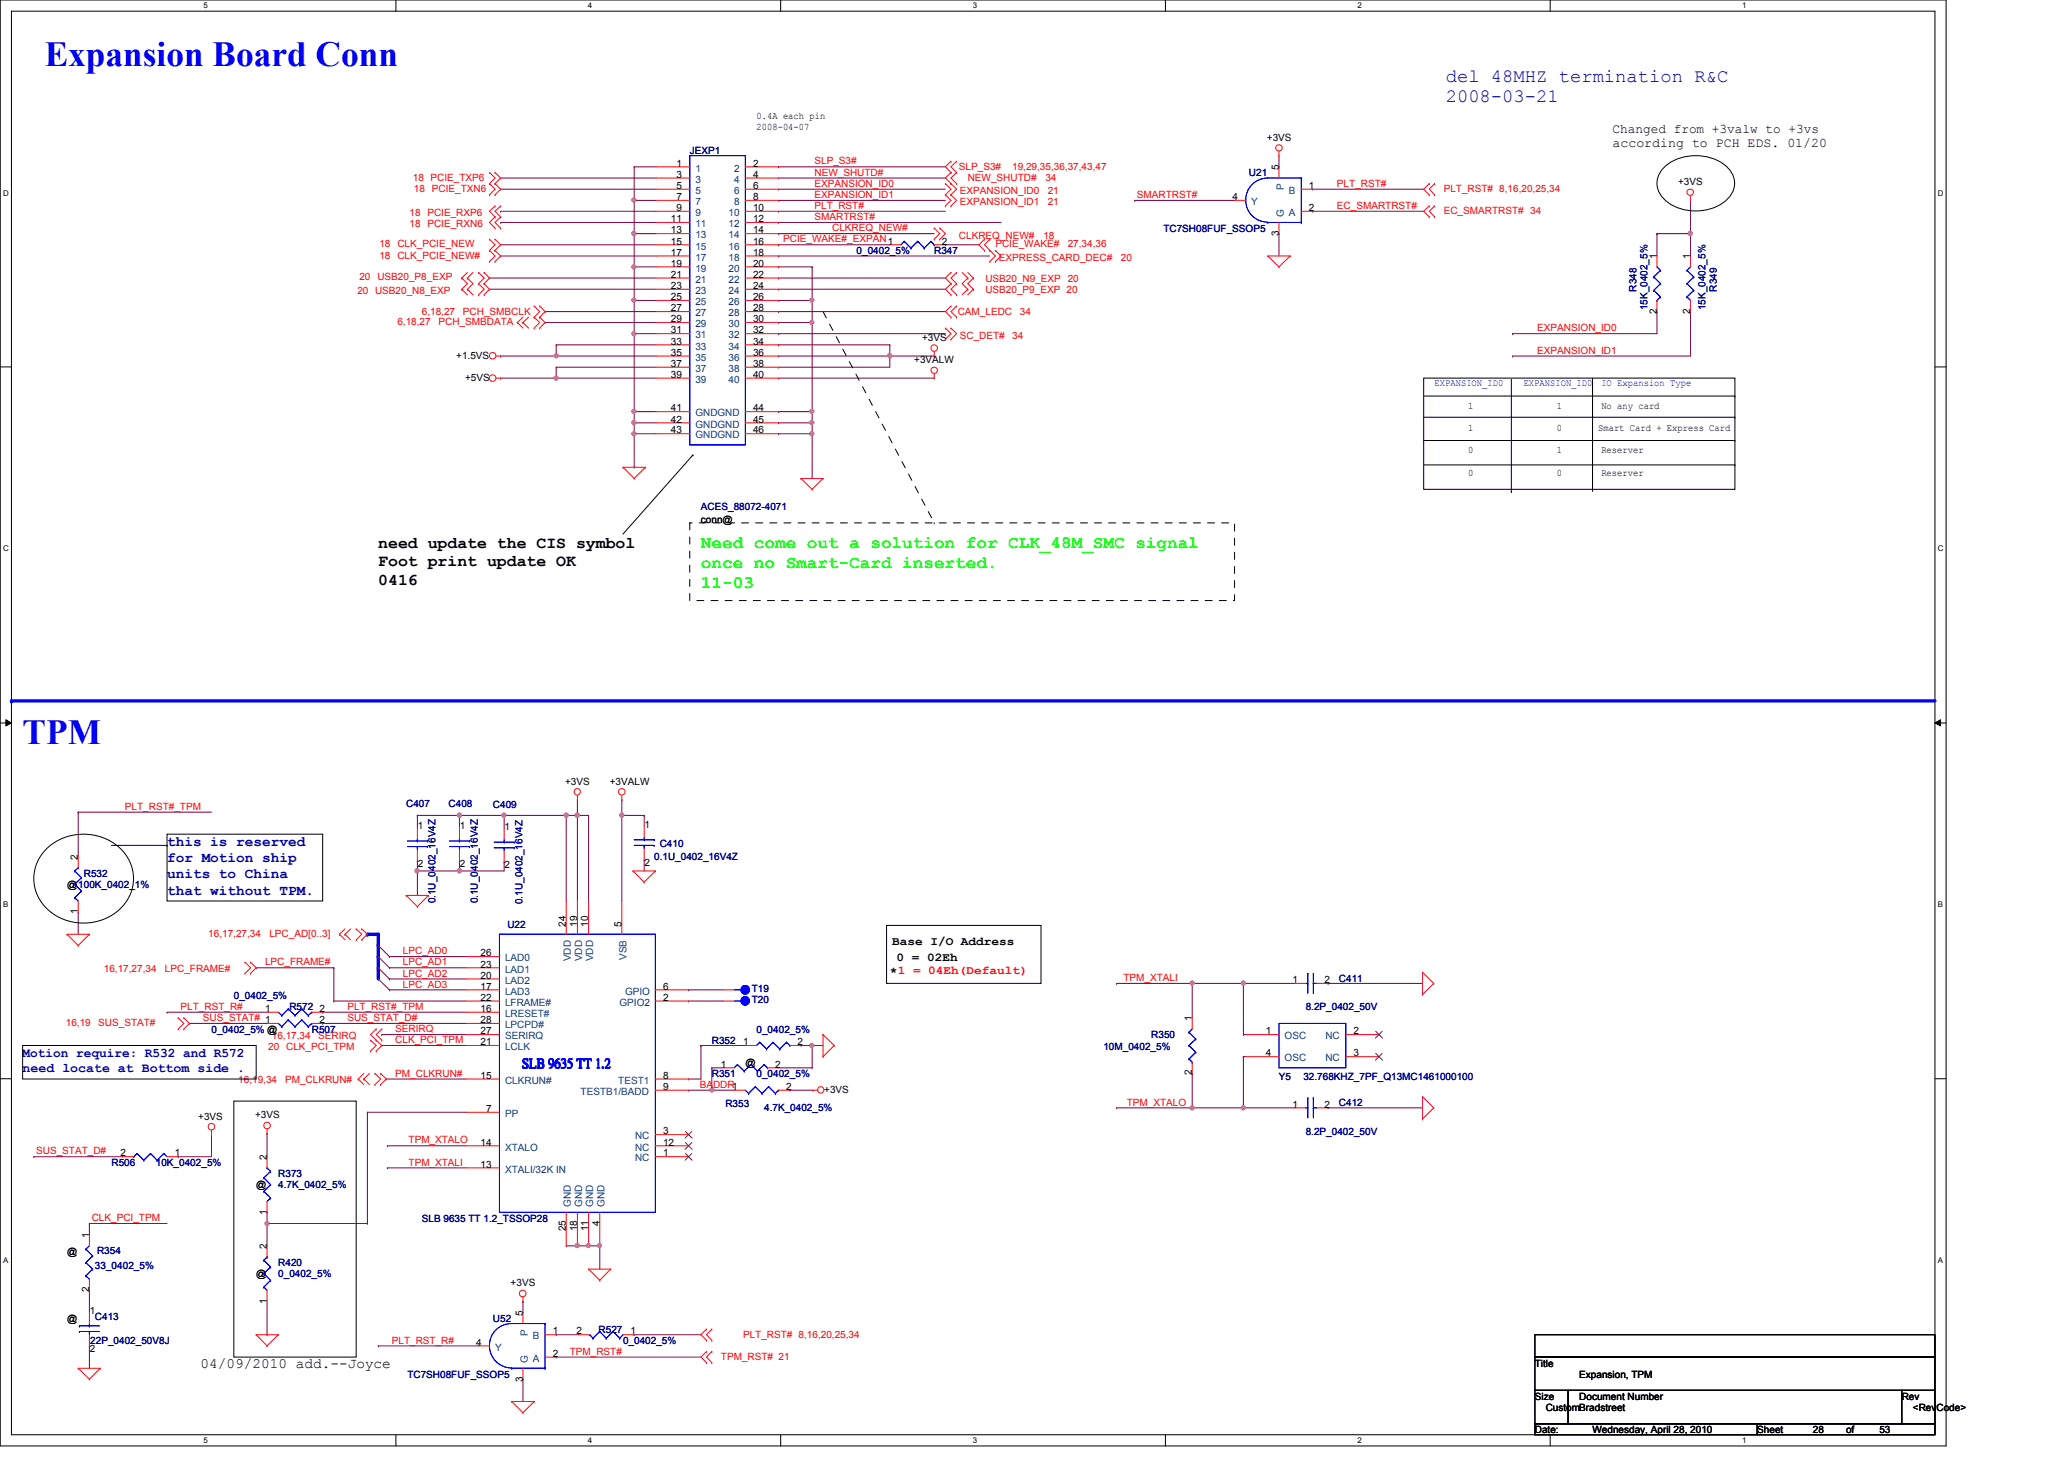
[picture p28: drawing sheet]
<svg xmlns="http://www.w3.org/2000/svg" width="297mm" height="210mm" viewBox="0 0 297 210" stroke-linecap="round" stroke-linejoin="round" font-family="sans-serif">
<defs><g id="words">
<g font-size="5.1" fill="#00f">
<text x="6.4" y="9.4">Expansion Board Conn</text>
<text x="3.3" y="107">TPM</text>
</g>
<g font-size="2.7" fill="#0000a0">
<text x="208.1" y="11.8">del 48MHZ termination R&amp;C</text>
<text x="208.1" y="14.7">2008-03-21</text>
</g>
<g font-size="2.5" fill="#0f0">
<text x="100.9" y="78.9">Need come out a solution for CLK_48M_SMC signal</text>
<text x="100.9" y="81.7">once no Smart-Card inserted.</text>
<text x="100.9" y="84.6">11-03</text>
</g>
<g font-size="2.4">
<text x="54.4" y="78.8">need update the CIS symbol</text>
<text x="54.4" y="81.4">Foot print update OK</text>
<text x="54.4" y="84.1">0416</text>
</g>
<g font-size="2.1" fill="#0000a0">
<text x="24" y="121.7">this is reserved</text>
<text x="24" y="124">for Motion ship</text>
<text x="24" y="126.4">units to China</text>
<text x="24" y="128.7">that without TPM.</text>
</g>
<text font-size="2.1" x="28.9" y="196.8">04/09/2010 add.--Joyce</text>
<g font-size="1.9">
<text x="232.1" y="19.1">Changed from +3valw to +3vs</text>
<text x="232.1" y="21.1">according to PCH EDS. 01/20</text>
</g>
<g font-size="1.9" fill="#0000a0">
<text x="3.3" y="152">Motion require: R532 and R572</text>
<text x="3.3" y="154.2">need locate at Bottom side .</text>
</g>
<text font-size="1.9" fill="#00f" x="75.2" y="153.5">SLB 9635 TT 1.2</text>
<g font-size="1.7">
<text x="128.4" y="135.9">Base I/O Address</text>
<text x="128.1" y="140.2">*1 = 04Eh(Default)</text>
<text x="129" y="138.3">0 = 02Eh</text>
</g>
<g font-size="1.4">
<text x="108.9" y="17.2">0.4A each pin</text>
<text x="97.4" y="24">1</text>
<text x="108.4" y="24">2</text>
<text x="108.9" y="18.8">2008-04-07</text>
<text x="182.3" y="20.2">+3VS</text>
<text x="97.4" y="25.6">3</text>
<text x="97.4" y="27.2">5</text>
<text x="97.4" y="28.8">7</text>
<text x="108.4" y="25.6">4</text>
<text x="108.4" y="27.2">6</text>
<text x="108.4" y="28.8">8</text>
<text x="177.4" y="28.8">4</text>
<text x="184" y="24.5" transform="rotate(-90 184 24.5)">5</text>
<text x="188.4" y="27.2">1</text>
<text x="241.5" y="26.6">+3VS</text>
<text x="96.6" y="32">11</text>
<text x="96.6" y="33.6">13</text>
<text x="96.6" y="35.2">15</text>
<text x="97.4" y="30.4">9</text>
<text x="108.4" y="30.4">10</text>
<text x="108.4" y="32">12</text>
<text x="108.4" y="33.6">14</text>
<text x="108.4" y="35.2">16</text>
<text x="135.5" y="35.2">2</text>
<text x="184" y="33.9" transform="rotate(-90 184 33.9)">3</text>
<text x="188.4" y="30.4">2</text>
<text x="96.6" y="36.8">17</text>
<text x="96.6" y="38.4">19</text>
<text x="96.6" y="40">21</text>
<text x="96.6" y="41.6">23</text>
<text x="108.4" y="36.8">18</text>
<text x="108.4" y="38.4">20</text>
<text x="108.4" y="40">22</text>
<text x="108.4" y="41.6">24</text>
<text x="238.4" y="37.3" transform="rotate(-90 238.4 37.3)">1</text>
<text x="243.2" y="37.3" transform="rotate(-90 243.2 37.3)">1</text>
<text x="96.6" y="43.2">25</text>
<text x="96.6" y="44.8">27</text>
<text x="96.6" y="46.4">29</text>
<text x="96.6" y="48">31</text>
<text x="108.4" y="43.2">26</text>
<text x="108.4" y="44.8">28</text>
<text x="108.4" y="46.4">30</text>
<text x="108.4" y="48">32</text>
<text x="238.4" y="45.1" transform="rotate(-90 238.4 45.1)">2</text>
<text x="243.2" y="45.1" transform="rotate(-90 243.2 45.1)">2</text>
<text x="65.7" y="51.6">+1.5VS</text>
<text x="96.6" y="49.6">33</text>
<text x="96.6" y="51.2">35</text>
<text x="96.6" y="52.8">37</text>
<text x="108.4" y="49.6">34</text>
<text x="108.4" y="51.2">36</text>
<text x="108.4" y="52.8">38</text>
<text x="131.6" y="52.2">+3VALW</text>
<text x="132.7" y="49.1">+3VS</text>
<text x="66.9" y="54.8">+5VS</text>
<text x="96.6" y="54.4">39</text>
<text x="96.6" y="59.2">41</text>
<text x="108.4" y="54.4">40</text>
<text x="108.4" y="59.2">44</text>
<text x="211.3" y="58.8">1</text>
<text x="224.1" y="58.8">1</text>
<text x="230.5" y="58.8">No any card</text>
<text x="96.6" y="60.8">42</text>
<text x="96.6" y="62.4">43</text>
<text x="108.4" y="60.8">45</text>
<text x="108.4" y="62.4">46</text>
<text x="211.3" y="65.2">0</text>
<text x="211.3" y="62">1</text>
<text x="224.1" y="62">0</text>
<text x="224.1" y="65.2">1</text>
<text x="230" y="62">Smart Card + Express Card</text>
<text x="230.5" y="65.2">Reserver</text>
<text x="211.3" y="68.4">0</text>
<text x="224.1" y="68.4">0</text>
<text x="230.5" y="68.4">Reserver</text>
<text x="100.9" y="75.3">conn@</text>
<text x="81.3" y="112.9">+3VS</text>
<text x="87.8" y="112.9">+3VALW</text>
<text x="60.1" y="119.3">1</text>
<text x="66.2" y="119.3">1</text>
<text x="72.6" y="119.4">1</text>
<text x="92.7" y="119.1">1</text>
<text x="11.2" y="123.7" transform="rotate(-90 11.2 123.7)">2</text>
<text x="60.1" y="124.7">2</text>
<text x="66.2" y="124.7">2</text>
<text x="72.6" y="124.9">2</text>
<text x="92.7" y="124.5">2</text>
<text x="9.6" y="127.8">@100K_0402_1%</text>
<text x="11.2" y="131.5" transform="rotate(-90 11.2 131.5)">1</text>
<text x="69.2" y="137.6">26</text>
<text x="81.4" y="133.3" transform="rotate(-90 81.4 133.3)">24</text>
<text x="83.1" y="133.3" transform="rotate(-90 83.1 133.3)">19</text>
<text x="84.7" y="133.3" transform="rotate(-90 84.7 133.3)">10</text>
<text x="89.4" y="133.3" transform="rotate(-90 89.4 133.3)">5</text>
<text x="69.2" y="142.4">17</text>
<text x="69.2" y="140.8">20</text>
<text x="69.2" y="144">22</text>
<text x="69.2" y="139.2">23</text>
<text x="95.4" y="144">2</text>
<text x="95.4" y="142.4">6</text>
<text x="186" y="141.4">1</text>
<text x="190.6" y="141.4">2</text>
<text x="38.1" y="145.6">1</text>
<text x="46" y="147.2">2</text>
<text x="46" y="145.6">2</text>
<text x="69.2" y="145.6">16</text>
<text x="69.2" y="148.8">27</text>
<text x="69.2" y="147.2">28</text>
<text x="171.5" y="146.9" transform="rotate(-90 171.5 146.9)">1</text>
<text x="182.2" y="148.8">1</text>
<text x="194.8" y="148.8">2</text>
<text x="69.2" y="155.2">15</text>
<text x="69.2" y="150.4">21</text>
<text x="95.4" y="155.2">8</text>
<text x="103.8" y="153.6">1</text>
<text x="107" y="150.4">1</text>
<text x="107.3" y="153.4">@</text>
<text x="111.5" y="153.6">2</text>
<text x="114.8" y="150.4">2</text>
<text x="171.5" y="154.7" transform="rotate(-90 171.5 154.7)">2</text>
<text x="182.2" y="152">4</text>
<text x="194.8" y="152">3</text>
<text x="28.5" y="161.1">+3VS</text>
<text x="36.7" y="160.9">+3VS</text>
<text x="70" y="160">7</text>
<text x="95.4" y="156.8">9</text>
<text x="113.2" y="156.8">2</text>
<text x="118.6" y="157.2">+3VS</text>
<text x="186" y="159.3">1</text>
<text x="190.6" y="159.3">2</text>
<text x="17.4" y="166.4">2</text>
<text x="25.1" y="166.4">1</text>
<text x="38.4" y="166.9" transform="rotate(-90 38.4 166.9)">2</text>
<text x="69.2" y="168">13</text>
<text x="69.2" y="164.8">14</text>
<text x="95.4" y="166.4">1</text>
<text x="95.4" y="163.2">3</text>
<text x="95.4" y="164.8">12</text>
<text x="36.9" y="171">@</text>
<text x="12.8" y="178.1" transform="rotate(-90 12.8 178.1)">1</text>
<text x="38.4" y="179.7" transform="rotate(-90 38.4 179.7)">2</text>
<text x="38.4" y="174.8" transform="rotate(-90 38.4 174.8)">1</text>
<text x="81.4" y="177.1" transform="rotate(-90 81.4 177.1)">25</text>
<text x="83.1" y="177.1" transform="rotate(-90 83.1 177.1)">18</text>
<text x="84.7" y="177.1" transform="rotate(-90 84.7 177.1)">11</text>
<text x="86.3" y="176.3" transform="rotate(-90 86.3 176.3)">4</text>
<text x="9.6" y="180.6">@</text>
<text x="12.8" y="185.9" transform="rotate(-90 12.8 185.9)">2</text>
<text x="36.9" y="183.8">@</text>
<text x="73.5" y="185.1">+3VS</text>
<text x="9.6" y="190.2">@</text>
<text x="12.9" y="189">1</text>
<text x="38.4" y="187.5" transform="rotate(-90 38.4 187.5)">1</text>
<text x="75.2" y="189.3" transform="rotate(-90 75.2 189.3)">5</text>
<text x="79.5" y="192">1</text>
<text x="83" y="192">2</text>
<text x="90.8" y="192">1</text>
<text x="12.9" y="194.5">2</text>
<text x="68.5" y="193.6">4</text>
<text x="79.5" y="195.2">2</text>
<text x="220.9" y="196.6">Title</text>
<text x="75.2" y="198.8" transform="rotate(-90 75.2 198.8)">3</text>
<text x="220.9" y="201.4">Size</text>
<text x="222.5" y="203">CustomBradstreet</text>
<text x="227.3" y="201.4">Document Number</text>
<text x="227.3" y="198.2">Expansion, TPM</text>
<text x="273.7" y="201.4">Rev</text>
<text x="275.3" y="203">&lt;RevCode&gt;</text>
<text x="220.9" y="206.2">Date:</text>
<text x="229.2" y="206.2">Wednesday, April 28, 2010</text>
<text x="252.9" y="206.2">Sheet</text>
<text x="260.9" y="206.2">28</text>
<text x="265.7" y="206.2">of</text>
<text x="270.5" y="206.2">53</text>
</g>
<g font-size="1.4" fill="#000080">
<text x="99.3" y="22.2">JEXP1</text>
<text x="179.7" y="25.4">U21</text>
<text x="167.4" y="33.4">TC7SH08FUF_SSOP5</text>
<text x="123.3" y="36.6">0_0402_5%</text>
<text x="134.4" y="36.6">R347</text>
<text x="235.5" y="42" transform="rotate(-90 235.5 42)">R348</text>
<text x="247.1" y="42" transform="rotate(-90 247.1 42)">R349</text>
<text x="237.1" y="44.7" transform="rotate(-90 237.1 44.7)">15K_0402_5%</text>
<text x="245.4" y="44.7" transform="rotate(-90 245.4 44.7)">15K_0402_5%</text>
<text x="100.9" y="73.4">ACES_88072-4071</text>
<text x="58.5" y="116.1">C407</text>
<text x="64.6" y="116.1">C408</text>
<text x="70.9" y="116.2">C409</text>
<text x="94.1" y="123.8">0.1U_0402_16V4Z</text>
<text x="95" y="121.9">C410</text>
<text x="12.1" y="126.2">R532</text>
<text x="62.7" y="130" transform="rotate(-90 62.7 130)">0.1U_0402_16V4Z</text>
<text x="68.8" y="130" transform="rotate(-90 68.8 130)">0.1U_0402_16V4Z</text>
<text x="75.2" y="130.1" transform="rotate(-90 75.2 130.1)">0.1U_0402_16V4Z</text>
<text x="73" y="133.5">U22</text>
<text x="33.7" y="143.8">0_0402_5%</text>
<text x="108.2" y="142.7">T19</text>
<text x="192.7" y="141.2">C411</text>
<text x="30.4" y="148.6">0_0402_5% @</text>
<text x="41.7" y="145.4">R572</text>
<text x="44.9" y="148.6">R507</text>
<text x="108.2" y="144.3">T20</text>
<text x="108.9" y="148.6">0_0402_5%</text>
<text x="165.7" y="149.4">R350</text>
<text x="187.9" y="145.4">8.2P_0402_50V</text>
<text x="102.4" y="150.2">R352</text>
<text x="102.4" y="155">R351</text>
<text x="108.9" y="155">0_0402_5%</text>
<text x="158.8" y="151">10M_0402_5%</text>
<text x="184.1" y="155.4">Y5</text>
<text x="187.6" y="155.4">32.768KHZ_7PF_Q13MC1461000100</text>
<text x="104.4" y="159.3">R353</text>
<text x="110" y="159.8">4.7K_0402_5%</text>
<text x="192.7" y="159.1">C412</text>
<text x="16" y="167.8">R506</text>
<text x="22.4" y="167.8">10K_0402_5%</text>
<text x="187.9" y="163.3">8.2P_0402_50V</text>
<text x="40" y="169.4">R373</text>
<text x="40" y="171">4.7K_0402_5%</text>
<text x="60.7" y="175.8">SLB 9635 TT 1.2_TSSOP28</text>
<text x="13.7" y="182.5">33_0402_5%</text>
<text x="14" y="180.4">R354</text>
<text x="40" y="182.2">R420</text>
<text x="40" y="183.8">0_0402_5%</text>
<text x="13.7" y="189.9">C413</text>
<text x="70.9" y="190.2">U52</text>
<text x="86.1" y="191.8">R527</text>
<text x="13" y="193.4">22P_0402_50V8J</text>
<text x="89.7" y="193.4">0_0402_5%</text>
<text x="58.6" y="198.2">TC7SH08FUF_SSOP5</text>
</g>
<g font-size="1.4" fill="#f00">
<text x="117.2" y="23.7">SLP_S3#</text>
<text x="59.4" y="26">18 PCIE_TXP6</text>
<text x="59.6" y="27.6">18 PCIE_TXN6</text>
<text x="117.2" y="25.3">NEW_SHUTD#</text>
<text x="117.2" y="28.5">EXPANSION_ID1</text>
<text x="117.2" y="26.9">EXPANSION_ID0</text>
<text x="138" y="24.4">SLP_S3#</text>
<text x="138.1" y="29.5">EXPANSION_ID1</text>
<text x="138.1" y="27.9">EXPANSION_ID0</text>
<text x="139.3" y="26">NEW_SHUTD#</text>
<text x="145.7" y="24.4">19,29,35,36,37,43,47</text>
<text x="150.4" y="26">34</text>
<text x="150.8" y="29.5">21</text>
<text x="150.8" y="27.9">21</text>
<text x="163.6" y="28.5">SMARTRST#</text>
<text x="192.4" y="26.9">PLT_RST#</text>
<text x="207.8" y="27.6">PLT_RST# 8,16,20,25,34</text>
<text x="54.6" y="35.6">18 CLK_PCIE_NEW</text>
<text x="58.9" y="31.1">18 PCIE_RXP6</text>
<text x="58.9" y="32.7">18 PCIE_RXN6</text>
<text x="112.7" y="34.9">PCIE_WAKE#_EXPAN1</text>
<text x="117.2" y="30.1">PLT_RST#</text>
<text x="117.2" y="31.7">SMARTRST#</text>
<text x="119.8" y="33.3">CLKREQ_NEW#</text>
<text x="138" y="34.3">CLKREQ_NEW#</text>
<text x="143.3" y="35.6">PCIE_WAKE#</text>
<text x="150.2" y="34.3">18</text>
<text x="153.7" y="35.6">27,34,36</text>
<text x="192.4" y="30.1">EC_SMARTRST#</text>
<text x="207.8" y="30.8">EC_SMARTRST# 34</text>
<text x="51.7" y="40.3">20 USB20_P8_EXP</text>
<text x="54.6" y="37.2">18 CLK_PCIE_NEW#</text>
<text x="141.8" y="40.6">USB20_N9_EXP 20</text>
<text x="143.8" y="37.5">EXPRESS_CARD_DEC#</text>
<text x="161.3" y="37.5">20</text>
<text x="51.4" y="42.3">20 USB20_N8_EXP</text>
<text x="57.2" y="46.8">6,18,27</text>
<text x="60.7" y="45.4">6,18,27</text>
<text x="63.1" y="46.8">PCH_SMBDATA</text>
<text x="66.6" y="45.4">PCH_SMBCLK</text>
<text x="137.8" y="45.4">CAM_LEDC</text>
<text x="141.8" y="42.2">USB20_P9_EXP 20</text>
<text x="146.8" y="45.4">34</text>
<text x="221.2" y="47.7">EXPANSION_ID0</text>
<text x="138.1" y="48.7">SC_DET#</text>
<text x="145.7" y="48.7">34</text>
<text x="221.2" y="50.9">EXPANSION_ID1</text>
<text x="18" y="116.5">PLT_RST#_TPM</text>
<text x="30" y="134.8">16,17,27,34</text>
<text x="38.8" y="134.8">LPC_AD[0..3]</text>
<text x="58" y="137.3">LPC_AD0</text>
<text x="14.9" y="139.8">16,17,27,34</text>
<text x="23.7" y="139.8">LPC_FRAME#</text>
<text x="38.1" y="138.9">LPC_FRAME#</text>
<text x="58" y="138.9">LPC_AD1</text>
<text x="58" y="142.1">LPC_AD3</text>
<text x="58" y="140.5">LPC_AD2</text>
<text x="161.7" y="141.1">TPM_XTALI</text>
<text x="9.5" y="147.6">16,19</text>
<text x="14.1" y="147.6">SUS_STAT#</text>
<text x="26" y="145.3">PLT_RST_R#</text>
<text x="29.2" y="146.9">SUS_STAT# 1</text>
<text x="39.1" y="149.5">16,17,34</text>
<text x="45.8" y="149.5">SERIRQ</text>
<text x="50" y="146.9">SUS_STAT_D#</text>
<text x="50" y="145.3">PLT_RST#_TPM</text>
<text x="56.9" y="148.5">SERIRQ</text>
<text x="34.3" y="155.8">16,19,34</text>
<text x="38.6" y="151">20 CLK_PCI_TPM</text>
<text x="41" y="155.8">PM_CLKRUN#</text>
<text x="56.9" y="150.1">CLK_PCI_TPM</text>
<text x="56.9" y="154.9">PM_CLKRUN#</text>
<text x="100.7" y="156.5">BADDR1</text>
<text x="162.2" y="159">TPM_XTALO</text>
<text x="5.2" y="166.1">SUS_STAT_D#</text>
<text x="58.8" y="164.5">TPM_XTALO</text>
<text x="58.8" y="167.7">TPM_XTALI</text>
<text x="13.2" y="175.7">CLK_PCI_TPM</text>
<text x="56.4" y="193.3">PLT_RST_R#</text>
<text x="82" y="194.9">TPM_RST#</text>
<text x="103.8" y="195.6">TPM_RST# 21</text>
<text x="106.9" y="192.4">PLT_RST# 8,16,20,25,34</text>
</g>
<g font-size="1.4" fill="#004080">
<text x="100.1" y="24.7">1</text>
<text x="100.1" y="26.3">3</text>
<text x="100.1" y="27.9">5</text>
<text x="100.1" y="29.5">7</text>
<text x="105.7" y="24.7">2</text>
<text x="105.7" y="26.3">4</text>
<text x="105.7" y="27.9">6</text>
<text x="105.7" y="29.5">8</text>
<text x="180.1" y="29.5">Y</text>
<text x="184.7" y="27.4" transform="rotate(-90 184.7 27.4)">P</text>
<text x="185.5" y="27.9">B</text>
<text x="100.1" y="31.1">9</text>
<text x="100.1" y="32.7">11</text>
<text x="100.1" y="34.3">13</text>
<text x="100.1" y="35.9">15</text>
<text x="104.9" y="31.1">10</text>
<text x="104.9" y="32.7">12</text>
<text x="104.9" y="34.3">14</text>
<text x="104.9" y="35.9">16</text>
<text x="184.7" y="31.2" transform="rotate(-90 184.7 31.2)">G</text>
<text x="185.5" y="31.1">A</text>
<text x="100.1" y="37.5">17</text>
<text x="100.1" y="39.1">19</text>
<text x="100.1" y="40.7">21</text>
<text x="104.9" y="37.5">18</text>
<text x="104.9" y="39.1">20</text>
<text x="104.9" y="40.7">22</text>
<text x="100.1" y="42.3">23</text>
<text x="100.1" y="43.9">25</text>
<text x="100.1" y="45.5">27</text>
<text x="100.1" y="47.1">29</text>
<text x="104.9" y="42.3">24</text>
<text x="104.9" y="43.9">26</text>
<text x="104.9" y="45.5">28</text>
<text x="104.9" y="47.1">30</text>
<text x="100.1" y="48.7">31</text>
<text x="100.1" y="50.3">33</text>
<text x="100.1" y="51.9">35</text>
<text x="100.1" y="53.5">37</text>
<text x="104.9" y="48.7">32</text>
<text x="104.9" y="50.3">34</text>
<text x="104.9" y="51.9">36</text>
<text x="104.9" y="53.5">38</text>
<text x="100.1" y="55.1">39</text>
<text x="100.1" y="59.9">GNDGND</text>
<text x="104.9" y="55.1">40</text>
<text x="100.1" y="61.5">GNDGND</text>
<text x="100.1" y="63.1">GNDGND</text>
<text x="72.7" y="143.1">LAD3</text>
<text x="72.7" y="141.5">LAD2</text>
<text x="72.7" y="139.9">LAD1</text>
<text x="72.7" y="138.3">LAD0</text>
<text x="82.2" y="138.3" transform="rotate(-90 82.2 138.3)">VDD</text>
<text x="83.8" y="138.3" transform="rotate(-90 83.8 138.3)">VDD</text>
<text x="85.4" y="138.3" transform="rotate(-90 85.4 138.3)">VDD</text>
<text x="90" y="143.1">GPIO</text>
<text x="90.2" y="138.1" transform="rotate(-90 90.2 138.1)">VSB</text>
<text x="72.7" y="146.3">LRESET#</text>
<text x="72.7" y="144.7">LFRAME#</text>
<text x="72.7" y="149.5">SERIRQ</text>
<text x="72.7" y="147.9">LPCPD#</text>
<text x="89.2" y="144.7">GPIO2</text>
<text x="184.9" y="149.5">OSC</text>
<text x="190.8" y="149.5">NC</text>
<text x="72.7" y="155.9">CLKRUN#</text>
<text x="72.7" y="151.1">LCLK</text>
<text x="89" y="155.9">TEST1</text>
<text x="184.9" y="152.7">OSC</text>
<text x="190.8" y="152.7">NC</text>
<text x="72.7" y="160.7">PP</text>
<text x="83.6" y="157.5">TESTB1/BADD</text>
<text x="72.7" y="165.5">XTALO</text>
<text x="91.4" y="167.1">NC</text>
<text x="91.4" y="163.9">NC</text>
<text x="91.4" y="165.5">NC</text>
<text x="72.7" y="168.7">XTALI/32K IN</text>
<text x="82.2" y="173.6" transform="rotate(-90 82.2 173.6)">GND</text>
<text x="83.8" y="173.6" transform="rotate(-90 83.8 173.6)">GND</text>
<text x="85.4" y="173.6" transform="rotate(-90 85.4 173.6)">GND</text>
<text x="87" y="173.6" transform="rotate(-90 87 173.6)">GND</text>
<text x="71.2" y="194.3">Y</text>
<text x="75.9" y="196" transform="rotate(-90 75.9 196)">G</text>
<text x="75.9" y="192.2" transform="rotate(-90 75.9 192.2)">P</text>
<text x="76.7" y="192.7">B</text>
<text x="76.7" y="195.9">A</text>
</g>
<g font-size="1.4" fill="#00f">
<text x="206.5" y="55.6">EXPANSION_ID0</text>
<text x="219.3" y="55.6">EXPANSION_ID0</text>
<text x="230.5" y="55.6">IO Expansion Type</text>
</g>
<g font-size="1.1">
<text x="29.3" y="1.1">5</text>
<text x="84.6" y="1.1">4</text>
<text x="140" y="1.1">3</text>
<text x="195.4" y="1.1">2</text>
<text x="250.7" y="1.1">1</text>
<text x=".5" y="28.2">D</text>
<text x="278.9" y="28.2">D</text>
<text x=".5" y="79.3">C</text>
<text x="278.9" y="79.3">C</text>
<text x=".5" y="130.6">B</text>
<text x="278.9" y="130.6">B</text>
<text x=".5" y="181.7">A</text>
<text x="278.9" y="181.7">A</text>
<text x="29.3" y="207.6">5</text>
<text x="84.6" y="207.6">4</text>
<text x="140" y="207.6">3</text>
<text x="195.4" y="207.6">2</text>
<text x="250.7" y="207.6">1</text>
</g>
</g></defs>
<path d="M0 0h280.1v208h-280.1zM1.6 1.6h276.9v204.8h-276.9z" fill="none" stroke="#000" stroke-width=".14"/>
<g fill="#fff">
<path d="M29.3 .2h.6v1.2h-.6z"/>
<path d="M29.3 206.6h.6v1.2h-.6z"/>
</g>
<path d="M57 0v1.6M57 206.4v1.6" fill="none" stroke="#000" stroke-width=".14"/>
<g fill="#fff">
<path d="M84.6 .2h.6v1.2h-.6z"/>
<path d="M84.6 206.6h.6v1.2h-.6z"/>
</g>
<path d="M112.3 0v1.6M112.3 206.4v1.6" fill="none" stroke="#000" stroke-width=".14"/>
<g fill="#fff">
<path d="M140 .2h.6v1.2h-.6z"/>
<path d="M140 206.6h.6v1.2h-.6z"/>
</g>
<path d="M167.7 0v1.6M167.7 206.4v1.6" fill="none" stroke="#000" stroke-width=".14"/>
<g fill="#fff">
<path d="M195.4 .2h.6v1.2h-.6z"/>
<path d="M195.4 206.6h.6v1.2h-.6z"/>
</g>
<path d="M223.1 0v1.6M223.1 206.4v1.6" fill="none" stroke="#000" stroke-width=".14"/>
<g fill="#fff">
<path d="M250.7 .2h.6v1.2h-.6z"/>
<path d="M250.7 206.6h.6v1.2h-.6z"/>
<path d="M.5 27.2h.7v1.2h-.7z"/>
<path d="M278.9 27.2h.8v1.2h-.8z"/>
<path d="M.5 78.4h.7v1.1h-.7z"/>
<path d="M278.9 78.4h.8v1.1h-.8z"/>
</g>
<path d="M0 52.8h1.6M278.5 52.8h1.6" fill="none" stroke="#000" stroke-width=".14"/>
<g fill="#fff">
<path d="M.5 129.6h.7v1.2h-.7z"/>
<path d="M278.9 129.6h.7v1.2h-.7z"/>
</g>
<path d="M0 104h1.6M.8 103.5l.8 .5-.8 .4zM278.5 104l.8-.5v.9zM278.5 104h1.6" fill="none" stroke="#000" stroke-width=".14"/>
<path d="M.8 103.5l.8 .5-.8 .4zM278.5 104l.8-.5v.9z" fill="#000"/>
<g fill="#fff">
<path d="M.5 180.8h.7v1.1h-.7z"/>
<path d="M278.9 180.8h.7v1.1h-.7z"/>
</g>
<path d="M0 155.2h1.6M278.5 155.2h1.6" fill="none" stroke="#000" stroke-width=".14"/>
<path d="M86.3 179.2h.1M86.3 179.2v3.4" fill="none" stroke="#800040" stroke-width=".14"/>
<circle cx="86.3" cy="179.2" r=".3" fill="#f0f"/>
<circle cx="86.3" cy="179.2" r=".3" fill="none" stroke="#f0f" stroke-width=".14"/>
<path d="M81.5 179.2h.1M81.5 179.2h1.6M84.7 179.2h.1M84.7 179.2h1.6" fill="none" stroke="#800040" stroke-width=".14"/>
<circle cx="84.7" cy="179.2" r=".3" fill="#f0f"/>
<circle cx="84.7" cy="179.2" r=".3" fill="none" stroke="#f0f" stroke-width=".14"/>
<path d="M60.1 117.3h.1M60.1 117.3v1.8M66.1 117.3h.1M66.1 117.3v1.8M72.6 117.3h.1M72.6 117.3v1.9M81.5 117.3h.1M81.5 117.3h1.6M60.1 125.3h.1M60.1 125.3v3.5" fill="none" stroke="#800040" stroke-width=".14"/>
<circle cx="83.1" cy="117.3" r=".32" fill="#f0f"/>
<circle cx="83.1" cy="117.3" r=".32" fill="none" stroke="#f0f" stroke-width=".14"/>
<circle cx="81.5" cy="117.3" r=".31" fill="#f0f"/>
<circle cx="81.5" cy="117.3" r=".31" fill="none" stroke="#f0f" stroke-width=".14"/>
<path d="M60.1 117.3h.1M60.1 117.3h6M60.1 125.3h.1M60.1 125.3h6M72.6 124h.1M72.6 124v1.3" fill="none" stroke="#800040" stroke-width=".14"/>
<circle cx="60" cy="125.3" r=".31" fill="#f0f"/>
<circle cx="60" cy="125.3" r=".31" fill="none" stroke="#f0f" stroke-width=".14"/>
<path d="M66.1 125.3h.1M66.1 125.3h6.5" fill="none" stroke="#800040" stroke-width=".14"/>
<circle cx="66.1" cy="125.3" r=".31" fill="#f0f"/>
<circle cx="66.1" cy="125.3" r=".31" fill="none" stroke="#f0f" stroke-width=".14"/>
<path d="M66.1 117.3h.1M66.1 117.3h6.5M60.1 123.9h.1M60.1 123.9v1.4M66.1 123.9h.1M66.1 123.9v1.4M55.7 164.8h.1M55.7 164.8h11.4" fill="none" stroke="#800040" stroke-width=".14"/>
<circle cx="66.1" cy="117.3" r=".31" fill="#f0f"/>
<circle cx="66.1" cy="117.3" r=".31" fill="none" stroke="#f0f" stroke-width=".14"/>
<path d="M72.6 117.3h.1M72.6 117.3h8.9" fill="none" stroke="#800040" stroke-width=".14"/>
<circle cx="72.5" cy="117.3" r=".31" fill="#f0f"/>
<circle cx="72.5" cy="117.3" r=".31" fill="none" stroke="#f0f" stroke-width=".14"/>
<path d="M83.1 179.2h.1M83.1 179.2h1.6" fill="none" stroke="#800040" stroke-width=".14"/>
<circle cx="83.1" cy="179.2" r=".31" fill="#f0f"/>
<circle cx="83.1" cy="179.2" r=".31" fill="none" stroke="#f0f" stroke-width=".14"/>
<path d="M116.9 150.4h.1M116.9 150.4h1.5" fill="none" stroke="#800040" stroke-width=".14"/>
<circle cx="116.8" cy="150.4" r=".3" fill="#f0f"/>
<circle cx="116.8" cy="150.4" r=".3" fill="none" stroke="#f0f" stroke-width=".14"/>
<path d="M99.1 155.2h.1M100.9 150.4h.1M100.9 150.4v4.8h-1.8M100.9 150.4h6.4M102.4 156.8h.1M102.4 156.8h3.3M113.7 156.8h.1M113.7 156.8h3.3M55.7 168h.1M55.7 168h11.4" fill="none" stroke="#800040" stroke-width=".14"/>
<circle cx="102.4" cy="156.8" r=".3" fill="#f0f"/>
<circle cx="102.4" cy="156.8" r=".3" fill="none" stroke="#f0f" stroke-width=".14"/>
<path d="M81.5 117.3h.1M81.5 117.3v12.3M89.5 115.1h.1M89.5 117.3h.1M89.5 115.1v2.2M89.5 117.3h3.2M12.9 176h.1M12.9 176v1.6" fill="none" stroke="#800040" stroke-width=".14"/>
<circle cx="89.5" cy="117.3" r=".31" fill="#f0f"/>
<circle cx="89.5" cy="117.3" r=".31" fill="none" stroke="#f0f" stroke-width=".14"/>
<g fill="none" stroke="#800040" stroke-width=".14">
<path d="M83.1 117.3h.1M83.1 115.1h.1M83.1 115.1v14.5M83.1 117.3h1.6M84.7 117.3h.1M84.7 117.3v12.3M89.5 117.3h.1M89.5 117.3v12.3M92.7 117.3h.1M92.7 117.3v1.6M36.9 139.2h.1M36.9 139.2h11.1"/>
<path d="M56 139.2h.1M56 137.6h.1M56 139.2h11.1M56 137.6h11.1M92.7 123.7h.1M92.7 123.7v1.6M27.3 147.2h.1M27.3 147.2h11.1M54.9 150.4h.1M54.9 148.8h.1M54.9 150.4h12.2M54.9 148.8h12.2"/>
<path d="M55.6 155.2h.1M55.6 155.2h11.5M56 142.4h.1M56 140.8h.1M56 142.4h11.1M56 140.8h11.1M99.1 144h.1M99.1 142.4h.1M99.1 156.8h.1M99.1 144h5M99.1 142.4h5M99.1 156.8h3.3"/>
<path d="M102.4 153.6h.1M102.4 156.8h.1M102.4 153.6h1.7M102.4 153.6v3.2M112.1 153.6h4.8M115.3 150.4h.1M115.3 150.4h1.6M116.9 153.6h.1M116.9 150.4h.1M116.9 150.4v3.2M12.9 176h.1M12.9 176h11.1"/>
<path d="M12.9 185.6h.1M12.9 193.6h.1M12.9 185.6v3.2M12.9 193.6v3.2"/>
</g>
<path d="M54.4 139.2v1.6" fill="none" stroke="#00f" stroke-width=".47"/>
<circle cx="54.4" cy="139.2" r=".23" fill="#00f"/>
<path d="M52.9 134.4h1.5" fill="none" stroke="#00f" stroke-width=".47"/>
<circle cx="52.9" cy="134.4" r=".23" fill="#00f"/>
<path d="M243.3 33.6h.1M243.3 33.6v3.2M217.7 48h.1M217.7 51.2h.1M238.5 44.8h.1M238.5 44.8v3.2h-20.8M243.3 44.8h.1M243.3 44.8v6.4h-25.6" fill="none" stroke="#800040" stroke-width=".14"/>
<circle cx="243.2" cy="33.6" r=".31" fill="#f0f"/>
<circle cx="243.2" cy="33.6" r=".31" fill="none" stroke="#f0f" stroke-width=".14"/>
<path d="M91.3 24h.1M91.3 28.8h.1M91.3 24h3.1M91.3 24v4.8M238.5 33.6h.1M238.5 33.6v3.2M243.3 28.8h.1M243.3 28.8v4.8h-4.8M80 54.4h.1M80 52.8h.1M80 54.4h14.4M80 52.8h14.4" fill="none" stroke="#800040" stroke-width=".14"/>
<circle cx="91.2" cy="28.8" r=".3" fill="#f0f"/>
<circle cx="91.2" cy="28.8" r=".3" fill="none" stroke="#f0f" stroke-width=".14"/>
<path d="M91.3 28.8h.1M91.3 33.6h.1M91.3 28.8h3.1M91.3 28.8v4.8" fill="none" stroke="#800040" stroke-width=".14"/>
<circle cx="91.2" cy="33.6" r=".31" fill="#f0f"/>
<circle cx="91.2" cy="33.6" r=".31" fill="none" stroke="#f0f" stroke-width=".14"/>
<path d="M91.3 33.6h.1M91.3 38.4h.1M91.3 33.6h3.1M91.3 33.6v4.8" fill="none" stroke="#800040" stroke-width=".14"/>
<circle cx="91.2" cy="38.4" r=".3" fill="#f0f"/>
<circle cx="91.2" cy="38.4" r=".3" fill="none" stroke="#f0f" stroke-width=".14"/>
<path d="M91.3 38.4h.1M91.3 38.4h3.1M91.3 38.4v4.8M91.3 43.2h.1" fill="none" stroke="#800040" stroke-width=".14"/>
<circle cx="91.2" cy="43.2" r=".3" fill="#f0f"/>
<circle cx="91.2" cy="43.2" r=".3" fill="none" stroke="#f0f" stroke-width=".14"/>
<path d="M80 54.4h.1M80 52.8v1.6" fill="none" stroke="#800040" stroke-width=".14"/>
<circle cx="80.1" cy="54.4" r=".3" fill="#f0f"/>
<circle cx="80.1" cy="54.4" r=".3" fill="none" stroke="#f0f" stroke-width=".14"/>
<path d="M72 54.4h.1M72 54.4h8" fill="none" stroke="#800040" stroke-width=".14"/>
<path d="M54.4 137.6v1.6" fill="none" stroke="#00f" stroke-width=".47"/>
<circle cx="54.4" cy="137.6" r=".23" fill="#00f"/>
<path d="M54.4 136v1.6" fill="none" stroke="#00f" stroke-width=".47"/>
<circle cx="54.4" cy="136" r=".23" fill="#00f"/>
<path d="M54.4 134.4v1.6" fill="none" stroke="#00f" stroke-width=".47"/>
<circle cx="54.4" cy="134.4" r=".23" fill="#00f"/>
<g fill="none" stroke="#800040" stroke-width=".14">
<path d="M163.3 28.8h.1M163.3 28.8h14.4M184.1 24h.1M184.1 33.6h.1M184.1 22.4v1.6M184.1 33.6v3.2M188.9 27.2h.1M188.9 30.4h.1M188.9 27.2h16M188.9 30.4h16M112.1 40h.1M112.1 41.6h.1"/>
<path d="M112.1 40h24M112.1 41.6h24M128.1 51.2h.1M128.1 51.2h6.3"/>
</g>
<circle cx="128.1" cy="51.2" r=".3" fill="#f0f"/>
<circle cx="128.1" cy="51.2" r=".3" fill="none" stroke="#f0f" stroke-width=".14"/>
<path d="M112.1 48h.1M112.1 48h24M116.9 62.4h.1M116.9 62.4v6.4" fill="none" stroke="#800040" stroke-width=".14"/>
<circle cx="116.8" cy="62.4" r=".3" fill="#f0f"/>
<circle cx="116.8" cy="62.4" r=".3" fill="none" stroke="#f0f" stroke-width=".14"/>
<path d="M112.1 52.8h.1M112.1 51.2h.1M112.1 51.2h16M128.1 49.6h.1M128.1 51.2h.1M128.1 49.6v3.2h-16" fill="none" stroke="#800040" stroke-width=".14"/>
<circle cx="128.1" cy="51.2" r=".3" fill="#f0f"/>
<circle cx="128.1" cy="51.2" r=".3" fill="none" stroke="#f0f" stroke-width=".14"/>
<g fill="none" stroke="#800040" stroke-width=".14">
<path d="M112.1 24h.1M112.1 25.6h.1M112.1 30.4h.1M112.1 28.8h.1M112.1 27.2h.1M112.1 32h.1M112.1 38.4h.1M112.1 24h24M112.1 25.6h24M112.1 30.4h24M112.1 28.8h24M112.1 27.2h24"/>
<path d="M112.1 32h32M112.1 38.4h4.8M116.9 38.4h.1M116.9 38.4v8h-4.8M112.1 49.6h.1M112.1 54.4h.1M112.1 44.8h.1M112.1 43.2h.1M112.1 46.4h.1M112.1 49.6h16M112.1 54.4h22.3M112.1 44.8h24"/>
<path d="M112.1 43.2h4.8M116.9 43.2h.1"/>
</g>
<circle cx="116.8" cy="43.2" r=".3" fill="#f0f"/>
<circle cx="116.8" cy="43.2" r=".3" fill="none" stroke="#f0f" stroke-width=".14"/>
<path d="M112.1 59.2h.1M116.9 46.4h.1M116.9 46.4v12.8h-4.8" fill="none" stroke="#800040" stroke-width=".14"/>
<circle cx="116.8" cy="46.4" r=".3" fill="#f0f"/>
<circle cx="116.8" cy="46.4" r=".3" fill="none" stroke="#f0f" stroke-width=".14"/>
<path d="M116.9 59.2h.1M116.9 59.2v1.6h-4.8M112.1 60.8h.1" fill="none" stroke="#800040" stroke-width=".14"/>
<circle cx="116.8" cy="59.2" r=".3" fill="#f0f"/>
<circle cx="116.8" cy="59.2" r=".3" fill="none" stroke="#f0f" stroke-width=".14"/>
<path d="M112.1 62.4h.1M116.9 60.8h.1M116.9 60.8v1.6h-4.8" fill="none" stroke="#800040" stroke-width=".14"/>
<circle cx="116.8" cy="60.8" r=".3" fill="#f0f"/>
<circle cx="116.8" cy="60.8" r=".3" fill="none" stroke="#f0f" stroke-width=".14"/>
<path d="M91.3 59.2h.1M91.3 59.2h3.1M91.3 59.2v1.6M91.3 60.8h.1" fill="none" stroke="#800040" stroke-width=".14"/>
<circle cx="91.2" cy="60.8" r=".3" fill="#f0f"/>
<circle cx="91.2" cy="60.8" r=".3" fill="none" stroke="#f0f" stroke-width=".14"/>
<path d="M91.3 60.8h.1M91.3 62.4h.1M91.3 60.8h3.1M91.3 60.8v1.6" fill="none" stroke="#800040" stroke-width=".14"/>
<circle cx="91.2" cy="62.4" r=".3" fill="#f0f"/>
<circle cx="91.2" cy="62.4" r=".3" fill="none" stroke="#f0f" stroke-width=".14"/>
<g fill="none" stroke="#800040" stroke-width=".14">
<path d="M72 25.6h.1M72 27.2h.1M72 30.4h.1M72 32h.1M72 35.2h.1M72 36.8h.1M72 25.6h22.4M72 27.2h22.4M72 30.4h22.4M72 32h22.4M72 35.2h22.4M72 36.8h22.4"/>
<path d="M112.1 35.2h.1M112.1 36.8h.1M112.1 35.2h16M112.1 36.8h30.3M136.1 35.2h.1M136.1 35.2h4.8M70.4 41.6h.1M70.4 40h.1M70.4 41.6h24M70.4 40h24M78.4 44.8h.1M78.4 46.4h.1"/>
<path d="M78.4 44.8h16M78.4 46.4h16M80 49.6h.1M80 51.2h.1M80 49.6h14.4M80 51.2h14.4M91.3 62.4h.1M91.3 67.2h.1M91.3 62.4h3.1M91.3 62.4v4.8"/>
</g>
<circle cx="80.1" cy="51.2" r=".3" fill="#f0f"/>
<circle cx="80.1" cy="51.2" r=".3" fill="none" stroke="#f0f" stroke-width=".14"/>
<path d="M72 51.2h.1M72 51.2h8M80 51.2h.1M80 49.6v1.6M91.3 43.2h.1M91.3 48h.1M91.3 43.2h3.1M91.3 43.2v4.8" fill="none" stroke="#800040" stroke-width=".14"/>
<circle cx="91.2" cy="48" r=".3" fill="#f0f"/>
<circle cx="91.2" cy="48" r=".3" fill="none" stroke="#f0f" stroke-width=".14"/>
<path d="M91.3 48h.1M91.3 59.2h.1M91.3 48h3.1M91.3 48v11.2" fill="none" stroke="#800040" stroke-width=".14"/>
<circle cx="91.2" cy="59.2" r=".3" fill="#f0f"/>
<circle cx="91.2" cy="59.2" r=".3" fill="none" stroke="#f0f" stroke-width=".14"/>
<g fill="none" stroke="#800040" stroke-width=".14">
<path d="M112.1 33.6h.1M112.1 33.6h22.3M160.7 141.5h.1M160.7 141.5h10.9M171.6 141.5h.1M171.6 159.4h.1M171.6 159.4h14.7M171.6 141.5v4.9M178.9 141.5h.1M178.9 159.4h.1M178.9 152h.1M178.9 141.5v7.3"/>
<path d="M178.9 152v7.4M191.1 159.4h.1M191.1 159.4h13.6"/>
</g>
<circle cx="178.9" cy="159.4" r=".3" fill="#f0f"/>
<circle cx="178.9" cy="159.4" r=".3" fill="none" stroke="#f0f" stroke-width=".14"/>
<circle cx="171.6" cy="159.4" r=".3" fill="#f0f"/>
<circle cx="171.6" cy="159.4" r=".3" fill="none" stroke="#f0f" stroke-width=".14"/>
<path d="M160.7 159.4h.1M171.6 154.4h.1M171.6 141.5h.1M171.6 154.4v5h-10.9M171.6 141.5h14.7M178.9 148.8h.1M178.9 141.5h.1M178.9 152h.1M178.9 148.8h.4M178.9 152h.4M191.1 141.5h.1M191.1 141.5h13.6" fill="none" stroke="#800040" stroke-width=".14"/>
<circle cx="178.9" cy="141.4" r=".3" fill="#f0f"/>
<circle cx="178.9" cy="141.4" r=".3" fill="none" stroke="#f0f" stroke-width=".14"/>
<circle cx="171.6" cy="141.4" r=".3" fill="#f0f"/>
<circle cx="171.6" cy="141.4" r=".3" fill="none" stroke="#f0f" stroke-width=".14"/>
<g fill="none" stroke="#800040" stroke-width=".14">
<path d="M11.3 116.8h.1M11.3 116.8v6.4M11.3 116.8h19.1M11.3 131.2h.1M11.3 131.2v3.2M48 139.2h.1M48 139.2v4.8M24 145.6h.1M24 145.6h14.4M46.4 147.2h.1M46.4 145.6h.1M46.4 147.2h20.7"/>
<path d="M46.4 145.6h20.7M48 144h.1M48 144h19.1M4.9 166.4h.1M4.9 166.4h12.7M25.7 166.4h.1M30.4 163.2h.1M30.4 163.2v3.2h-4.7M38.4 163.1h.1M38.4 176h.1M38.4 163.1v3.3M38.4 176v3.2"/>
<path d="M54.4 193.6h.1M54.4 193.6h14.5M75.3 187.2h.1M75.3 198.4h.1M75.3 187.2v1.6M75.3 198.4v3.2M80 195.2h.1M80 192h.1M80 195.2h20.9M80 192h3.3M91.3 192h.1M91.3 192h9.6"/>
</g>
<circle cx="38.4" cy="176" r=".3" fill="#f0f"/>
<circle cx="38.4" cy="176" r=".3" fill="none" stroke="#f0f" stroke-width=".14"/>
<g fill="none" stroke="#800040" stroke-width=".14">
<path d="M54.4 136h.1M54.4 139.2h.1M54.4 137.6h.1M54.4 136l1.6 1.6M54.4 139.2l1.6 1.6M54.4 137.6l1.6 1.6M54.4 140.8h.1M54.4 140.8l1.6 1.6M38.4 174.4h.1M38.4 176h.1M38.4 174.4v1.6M38.4 176h14.5"/>
<path d="M52.9 160h.1M52.9 176h.1M52.9 160h14.2M52.9 160v16M38.4 192h.1M38.4 187.2v4.8"/>
</g>
<g fill="none" stroke="#f00" stroke-width=".14">
<path d="M67.3 39.2l-.8 .8M68.1 39.2l-.8 .8M68.9 39.2h.1M68.9 39.2l.8 .8-.8 .8M69.7 39.2h.1M69.7 39.2l.7 .8-.7 .8M70.4 24.8h.1M70.4 26.4h.1M70.4 28h.1M70.4 34.4h.1M70.4 36h.1M70.4 37.6h.1"/>
<path d="M70.4 24.8l.8 .8-.8 .8M70.4 26.4l.8 .8-.8 .8M70.4 34.4l.8 .8-.8 .8M70.4 36l.8 .8-.8 .8M71.2 26.4h.1M71.2 24.8h.1M71.2 28h.1M71.2 29.6h.1M71.2 31.2h.1M71.2 32.8h.1M71.2 36h.1M71.2 34.4h.1"/>
<path d="M71.2 37.6h.1M71.2 24.8l.8 .8-.8 .8M71.2 26.4l.8 .8-.8 .8M71.2 29.6l-.8 .8 .8 .8M71.2 31.2l-.8 .8 .8 .8M71.2 34.4l.8 .8-.8 .8M71.2 36l.8 .8-.8 .8M72 29.6h.1M72 31.2h.1M72 32.8h.1M72 29.6l-.8 .8 .8 .8M72 31.2l-.8 .8 .8 .8"/>
<path d="M134.4 32.8h.1M134.4 34.4h.1M134.4 32.8l.9 .8-.9 .8M135.3 32.8h.1M135.3 34.4h.1M135.3 32.8l.8 .8-.8 .8M136.1 28h.1M136.1 29.6h.1M136.1 26.4h.1M136.1 28l.8 .8-.8 .8M136.1 26.4l.8 .8-.8 .8M136.9 39.2h.1"/>
<path d="M136.9 24.8h.1M136.9 23.2h.1M136.9 26.4h.1M136.9 28h.1M136.9 29.6h.1M136.9 39.2l-.8 .8 .8 .8M136.9 23.2l-.8 .8 .8 .8M136.9 24.8l-.8 .8 1.6 1.6-.8 .8M136.9 28l.8 .8-.8 .8M137.7 39.2h.1M137.7 23.2h.1M137.7 24.8h.1"/>
<path d="M137.7 26.4h.1M137.7 39.2l-.8 .8 .8 .8M137.7 23.2l-.8 .8 .8 .8M137.7 24.8l-.8 .8 .8 .8M138.5 39.2l.8 .8M139.3 39.2l.8 .8M141.7 36h.1M141.7 34.4h.1M141.7 34.4l-.8 .8 .8 .8M142.4 34.4h.1M142.4 36h.1M142.4 37.6h.1"/>
<path d="M142.4 36l.9 .8-.9 .8M142.4 34.4l-.7 .8 .7 .8M143.3 36h.1M143.3 37.6h.1M143.3 36l.8 .8-.8 .8M182.5 36.8h.1M182.5 36.8h3.2M182.5 36.8l1.6 1.6M184.1 22.4h.1M184.1 38.4h.1M184.1 21.8v.6M185.7 36.8h.1"/>
<path d="M185.7 36.8l-1.6 1.6M205.7 28h.1M205.7 26.4h.1M205.7 31.2h.1M205.7 29.6h.1M205.7 26.4l-.8 .8 .8 .8M205.7 29.6l-.8 .8 .8 .8M206.5 26.4h.1M206.5 28h.1M206.5 29.6h.1M206.5 31.2h.1M206.5 26.4l-.8 .8 .8 .8"/>
<path d="M206.5 29.6l-.8 .8 .8 .8M243.3 28.8h.1M243.3 28.2v.6M66.5 41.6h.1M66.5 40h.1M66.5 40l.8 .8-.8 .8M66.5 41.6l.8 .8M67.3 41.6h.1M67.3 40h.1M67.3 40l.8 .8-.8 .8M67.3 41.6l.8 .8M68.9 40.8h.1"/>
<path d="M68.9 42.4h.1M68.9 40.8l.8 .8-.8 .8M69.7 42.4h.1M69.7 40.8h.1M69.7 40.8l.7 .8-.7 .8M71.4 54.4h.6M71.4 51.2h.6M72 54.4h.1M72 51.2h.1M74.5 46.4h.1M74.5 46.4l.8 .8M75.3 46.4h.1"/>
<path d="M75.3 46.4l.8 .8M75.3 45.6l-.8 .8M76.1 45.6l-.8 .8M76.9 45.6h.1M76.9 44h.1M76.9 47.2h.1M76.9 44l.8 .8-.8 .8M76.9 45.6l.8 .8-.8 .8M77.7 44h.1M77.7 45.6h.1M77.7 47.2h.1M77.7 44l.7 .8-.7 .8"/>
<path d="M77.7 45.6l.7 .8-.7 .8M134.4 51.2h.1M134.4 54.4h.1M134.4 50.6v.6M134.4 53.8v.6M136.1 47.2h.1M136.1 48.8h.1M136.1 47.2l.8 .8-.8 .8M136.9 40.8h.1M136.9 42.4h.1M136.9 47.2h.1M136.9 48.8h.1"/>
<path d="M136.9 44h.1M136.9 45.6h.1M136.9 40.8l-.8 .8 .8 .8M136.9 44l-.8 .8 .8 .8M136.9 47.2l.8 .8-.8 .8M137.7 42.4h.1M137.7 40.8h.1M137.7 45.6h.1M137.7 44h.1M137.7 40.8l-.8 .8 .8 .8M137.7 44l-.8 .8 .8 .8M139.3 41.6h.1"/>
<path d="M139.3 40h.1M139.3 41.6l-.8 .8M139.3 40l-.8 .8 .8 .8M140.1 41.6h.1M140.1 40h.1M140.1 41.6l-.8 .8M140.1 40l-.8 .8 .8 .8M89.7 67.2h.1M89.7 67.2h3.2M89.7 67.2l1.6 1.6M91.3 68.8h.1M92.9 67.2h.1"/>
<path d="M92.9 67.2l-1.6 1.6M115.3 68.8h.1M115.3 68.8h3.1M115.3 68.8l1.6 1.6M116.9 70.4h.1M118.4 68.8h.1M118.4 68.8l-1.5 1.6M83.1 115.1h.1M83.1 114.4v.7M89.5 115.1h.1M89.5 114.4v.7M9.6 134.4h.1"/>
<path d="M9.6 134.4h3.3M9.6 134.4l1.7 1.6M11.3 136h.1M12.9 134.4h.1M12.9 134.4l-1.6 1.6M35.3 138.4h.1M35.3 138.4l.8 .8-.8 .8M36.1 138.4h.1M36.1 138.4l.8 .8-.8 .8M48.8 134.4h.1M48.8 134.4l.9 .8M49.7 134.4h.1"/>
<path d="M49.7 133.6l-.9 .8M49.7 134.4l.8 .8M50.5 133.6l-.8 .8M51.3 133.6h.1M51.3 135.2h.1M51.3 133.6l.8 .8-.8 .8M52.1 135.2h.1M52.1 133.6h.1M52.1 133.6l.8 .8-.8 .8M58.5 128.8h.1M58.5 128.8h3.2M58.5 128.8l1.6 1.6"/>
<path d="M60.1 130.4h.1M61.7 128.8h.1M61.7 128.8l-1.6 1.6M91.1 125.3h.1M91.1 125.3h3.2M91.1 125.3l1.6 1.6M92.7 126.9h.1M94.3 125.3h.1M94.3 125.3l-1.6 1.6M204.7 139.9h.1M204.7 139.9v3.2M204.7 139.9l1.6 1.6"/>
<path d="M25.7 148h.1M25.7 146.4h.1M25.7 146.4l.8 .8-.8 .8M26.5 146.4h.1M26.5 148h.1M26.5 146.4l.8 .8-.8 .8M35.3 140h.1M36.1 140h.1M51.6 155.2h.1M51.6 155.2l.8 .8M52.4 155.2h.1M52.4 155.2l.8 .8"/>
<path d="M52.4 154.4l-.8 .8M53.2 154.4l-.8 .8M53.3 151.2h.1M53.3 149.6h.1M53.3 149.6l.8 .8-.8 .8M54 156h.1M54 154.4h.1M54 154.4l.8 .8-.8 .8M54.1 149.6h.1M54.1 151.2h.1M54.1 148h.1M54.1 149.6l.8 .8-.8 .8"/>
<path d="M54.1 148l-.8 .8 .8 .8M54.8 154.4h.1M54.8 156h.1M54.8 154.4l.8 .8-.8 .8M54.9 148h.1M54.9 149.6h.1M54.9 148l-.8 .8 .8 .8M117 156.8h.1M117 156.8h.7M118.4 152h.1M118.4 148.8h.1M118.4 148.8v3.2"/>
<path d="M118.4 148.8l1.7 1.6M120.1 150.4h.1M120.1 150.4l-1.7 1.6M204.7 143.1h.1M204.7 157.8h.1M204.7 157.8v3.2M204.7 157.8l1.6 1.6M206.3 141.5h.1M206.3 159.4h.1M206.3 141.5l-1.6 1.6M206.3 159.4l-1.6 1.6M30.4 163.2h.1"/>
<path d="M30.4 162.6v.6M38.4 163.1h.1M38.4 162.4v.7M204.7 161h.1M11.3 196.8h.1M11.3 196.8h3.1M11.3 196.8l1.6 1.6M12.9 198.4h.1M14.4 196.8h.1M14.4 196.8l-1.5 1.6M36.9 192h.1M36.9 192h3.1"/>
<path d="M36.9 192l1.5 1.6M38.4 193.6h.1M40 192h.1M40 192l-1.6 1.6M75.3 187.2h.1M75.3 186.6v.6M84.7 182.6h.1M84.7 182.6h3.2M84.7 182.6l1.6 1.6M86.3 184.2h.1M87.9 182.6h.1M87.9 182.6l-1.6 1.6"/>
<path d="M101.7 196h.1M101.7 194.4h.1M101.7 191.2h.1M101.7 192.8h.1M101.7 194.4l-.8 .8 .8 .8M101.7 191.2l-.8 .8 .8 .8M102.4 194.4h.1M102.4 196h.1M102.4 192.8h.1M102.4 191.2h.1M102.4 194.4l-.7 .8 .7 .8M102.4 191.2l-.7 .8 .7 .8"/>
<path d="M73.7 201.6h.1M73.7 201.6h3.2M73.7 201.6l1.6 1.6M75.3 203.2h.1M76.9 201.6h.1M76.9 201.6l-1.6 1.6"/>
<circle cx="184.1" cy="21.3" r=".46"/>
<circle cx="243.2" cy="27.7" r=".46"/>
<circle cx="70.9" cy="54.4" r=".47"/>
<circle cx="70.9" cy="51.2" r=".47"/>
<circle cx="134.4" cy="50.1" r=".47"/>
<circle cx="134.5" cy="53.3" r=".46"/>
<circle cx="83.1" cy="113.9" r=".46"/>
<circle cx="89.5" cy="113.9" r=".47"/>
<circle cx="118.1" cy="156.8" r=".46"/>
<circle cx="30.4" cy="162.1" r=".47"/>
<circle cx="38.4" cy="161.9" r=".47"/>
<circle cx="75.2" cy="186.1" r=".47"/>
</g>
<path d="M127.6 133.1h22.2v8.4h-22.2zM220.9 192h57.6v3.2h-57.6zM220.9 195.2h57.6v4.8h-57.6zM220.9 200h4.8v4.9h-4.8zM220.9 204.9h32v1.5h-32zM225.7 200h48v4.9h-48zM252.9 204.9h25.6v1.5h-25.6zM273.7 200h4.8v4.9h-4.8z" fill="none" stroke="#000" stroke-width=".14"/>
<path d="M1.6 100.8h276.9" fill="none" stroke="#00f" stroke-width=".47"/>
<circle cx="1.6" cy="100.8" r=".23" fill="#00f"/>
<path d="M118.4 44.8l16 30.4M99.3 75.2h78.4v11.2h-78.4zM134.4 75.2h.1" fill="none" stroke="#000" stroke-width=".14" stroke-dasharray="1 1 1 1 1 1 1 1"/>
<g fill="none" stroke="#000" stroke-width=".14">
<path d="M239.8 23.8a7 7 0 0 1 9.1 .6 3.1 3.1 0 0 1-.6 4.5 6.9 6.9 0 0 1-9.1-.5 3.1 3.1 0 0 1 .6-4.6zM204.9 54.4h44.8v16h-44.8zM204.9 57h44.8M217.5 54.6v16.1M229.2 54.4v16.2M249.7 57h.1M99.7 65.4h.1M99.7 65.4l-10 11.4M204.9 60h44.8M204.9 63.4h44.8M204.9 66.9h44.8M217.5 70.7h.1"/>
<path d="M229.2 70.6h.1M249.7 60h.1M249.7 63.4h.1M249.7 66.9h.1M6.6 122.2a7.7 7.7 0 0 1 11.9 1.5 6.1 6.1 0 0 1-3.4 8.5 7.4 7.4 0 0 1-9.9-4 5.9 5.9 0 0 1 1.4-6zM16 121.6h8M24 120h22.4v9.6h-22.4zM24 121.6h.1M3.3 150.4h33.6v4.8h-33.6zM33.7 158.4h17.6v36.8h-17.6z"/>
</g>
<g fill="none" stroke="#00f" stroke-width=".14">
<path d="M99.3 22.4h8v41.6h-8zM238 39.8h.1M238 39.8l1 1M238.5 38.4l.5 .5M239 38.9h.1M239 38.9l-1 .9M238 41.8h.1M238 41.8l1 .9M238.5 43.2h.1M239 40.8h.1M239 42.7h.1M239 40.8l-1 1"/>
<path d="M239 42.7l-.5 .5M58.6 121.8h2.9M58.6 121h2.9M60.1 121h.1M60.1 121.8h.1M60.1 120.6v.4M60.1 121.8v.5M61.5 121.8h.1M61.5 121h.1M19.3 166.4h.1M19.7 165.9h.1M19.7 165.9l1 1"/>
<path d="M19.7 165.9l-.4 .5M20.7 166.9h.1M21.7 165.9h.1M21.7 165.9l.9 1M21.7 165.9l-1 1M22.6 166.9h.1M23.6 165.9h.1M23.6 165.9l.4 .5M23.6 165.9l-1 1M38 171.4h.1M38 169.5h.1M38 171.4l.9 .9"/>
<path d="M38 169.5l.9 .9M38.4 168h.1M38.4 168l.5 .5M38.9 172.3h.1M38.9 170.4h.1M38.9 168.5h.1M38.9 172.3l-.5 .5M38.9 170.4l-.9 1M38.9 168.5l-.9 1M84.9 192h.1M84.9 192l.4 .5M85.3 192.5h.1"/>
<path d="M86.3 191.6h.1M86.3 191.6l.9 .9M86.3 191.6l-1 .9M87.2 192.5h.1M88.2 191.6h.1M88.2 191.6l1 .9M88.2 191.6l-1 .9M89.2 192.5h.1M89.7 192l-.5 .5"/>
</g>
<g fill="none" stroke="#f00" stroke-width=".14">
<path d="M94.4 24h4.9M94.4 25.6h4.9M94.4 27.2h4.9M94.4 28.8h4.9M94.4 30.4h4.9M94.4 32h4.9M94.4 33.6h4.9M94.4 35.2h4.9M94.4 36.8h4.9M94.4 38.4h4.9M107.3 24h4.8M107.3 25.6h4.8"/>
<path d="M107.3 27.2h4.8M107.3 28.8h4.8M107.3 30.4h4.8M107.3 32h4.8M107.3 33.6h4.8M107.3 35.2h4.8M107.3 36.8h4.8M107.3 38.4h4.8M238.5 36.8v1.6M94.4 40h4.9M94.4 41.6h4.9M94.4 43.2h4.9"/>
<path d="M94.4 44.8h4.9M94.4 46.4h4.9M94.4 48h4.9M94.4 49.6h4.9M94.4 51.2h4.9M94.4 52.8h4.9M94.4 54.4h4.9M94.4 59.2h4.9M107.3 40h4.8M107.3 41.6h4.8M107.3 43.2h4.8M107.3 44.8h4.8"/>
<path d="M107.3 46.4h4.8M107.3 48h4.8M107.3 49.6h4.8M107.3 51.2h4.8M107.3 52.8h4.8M107.3 54.4h4.8M107.3 59.2h4.8M238.5 43.2v1.6M94.4 60.8h4.9M94.4 62.4h4.9M107.3 60.8h4.8M107.3 62.4h4.8"/>
<path d="M60.1 119.1v1.5M60.1 122.3v1.6M17.6 166.4h1.7M24 166.4h1.7M38.4 166.4v1.6M38.4 172.8v1.6M83.3 192h1.6M89.7 192h1.6"/>
</g>
<circle cx="107.2" cy="144" r=".62" fill="#00f"/>
<g fill="none" stroke="#00f" stroke-width=".14">
<path d="M105.7 144h.9M106.6 144h.1"/>
<circle cx="107.2" cy="144" r=".62"/>
</g>
<circle cx="107.2" cy="144" r=".62" fill="#00f"/>
<g fill="none" stroke="#00f" stroke-width=".14">
<path d="M242.8 38.9h.1M242.8 38.9l1 .9M243.3 38.4l-.5 .5M243.8 39.8h.1M243.8 39.8l-1 1M242.8 40.8h.1M242.8 42.7h.1M242.8 40.8l1 1M242.8 42.7l.5 .5M243.3 43.2h.1M243.8 41.8h.1M243.8 41.8l-1 .9"/>
<path d="M71.9 134.4h22.4v40h-22.4zM40 147.2l.6 .5M40.6 147.7h.1M41.5 146.7h.1M41.5 146.7l-.9 1M41.5 146.7l1 1M42.5 147.7h.1M43.4 146.7h.1M43.4 146.7l-.9 1M43.4 146.7l1 1M44.4 147.7h.1M44.9 147.2h.1"/>
<path d="M44.9 147.2l-.5 .5M105.7 144h.9M106.6 144h.1M107.3 156.8l.4 .5M107.7 157.3h.1M108.7 156.3h.1M108.7 156.3l-1 1M108.7 156.3l1 1M109.3 149.9h.1M109.3 149.9l-.4 .5M109.3 149.9l1 1M109.7 157.3h.1"/>
<path d="M110.3 150.9h.1M110.6 156.3h.1M110.6 156.3l-.9 1M110.6 156.3l1 1M111.2 149.9h.1M111.2 149.9l-.9 1M111.2 149.9l1 1M111.6 157.3h.1M112.1 156.8h.1M112.1 156.8l-.5 .5M112.2 150.9h.1M113.2 149.9h.1"/>
<path d="M113.2 149.9l-1 1M113.2 149.9l.5 .5M113.7 150.4h.1M184.1 147.2h9.6v6.4h-9.6zM73.7 196.8h.1M73.7 196.8h4.7M78.4 190.4h.1M78.4 196.8h.1M78.4 190.4h-4.7a3.2 3.2 0 0 0-3.3 3.2 3.2 3.2 0 0 0 3.3 3.2M78.4 190.4v6.4"/>
<circle cx="107.2" cy="144" r=".62"/>
</g>
<g fill="none" stroke="#f00" stroke-width=".14">
<path d="M243.3 36.8v1.6M243.3 43.2v1.6M67.1 139.2h4.8M67.1 137.6h4.8M81.5 129.6v4.8M83.1 129.6v4.8M84.7 129.6v4.8M89.5 129.6v4.8M38.4 147.2h1.6M44.9 147.2h1.5M67.1 144h4.8M67.1 147.2h4.8"/>
<path d="M67.1 150.4h4.8M67.1 142.4h4.8M67.1 155.2h4.8M67.1 145.6h4.8M67.1 140.8h4.8M67.1 148.8h4.8M94.3 144h4.8M94.3 142.4h4.8M94.3 155.2h4.8M94.3 156.8h4.8M104.1 144h1.6M105.7 156.8h1.6"/>
<path d="M107.3 150.4h1.6M112.1 156.8h1.6M113.7 150.4h1.6M179.3 148.8h4.8M179.3 152h4.8M193.7 148.8h4.8M193.7 152h4.8M67.1 160h4.8M67.1 164.8h4.8M67.1 168h4.8M81.5 174.4v4.8M83.1 174.4v4.8"/>
<path d="M84.7 174.4v4.8M86.3 174.4v4.8M94.3 166.4h4.8M94.3 163.2h4.8M94.3 164.8h4.8M68.9 193.6h1.5M75.3 188.8v1.6M75.3 196.8v1.6M78.4 192h1.6M78.4 195.2h1.6"/>
</g>
<path d="M198 151.6l1 .9M198 148.4l1 1M198.9 151.6l-1 .9M198.9 148.4l-1 1M98.6 165.9l1 1M98.6 162.8l1 .9M98.6 164.4l1 1M99.6 165.9l-1 1M99.6 162.8l-1 .9M99.6 164.4l-1 1" fill="none" stroke="#804000" stroke-width=".14"/>
<circle cx="107.2" cy="142.4" r=".63" fill="#00f"/>
<g fill="none" stroke="#00f" stroke-width=".14">
<path d="M105.7 142.4h.9M106.6 142.4h.1"/>
<circle cx="107.2" cy="142.4" r=".63"/>
</g>
<circle cx="107.2" cy="142.4" r=".63" fill="#00f"/>
<g fill="none" stroke="#00f" stroke-width=".14">
<path d="M130.1 34.7h.1M130.1 34.7l-.4 .5M130.1 34.7l1 1M131.1 35.7h.1M132.1 34.7h.1M132.1 34.7l-1 1M132.1 34.7l.9 1M133 35.7h.1M134 34.7h.1M134 34.7l-1 1M134 34.7l.4 .5M134.4 35.2h.1"/>
<path d="M182.5 32h.1M182.5 32h4.8M187.3 25.6h.1M187.3 32h.1M187.3 25.6h-4.8a3.2 3.2 0 0 0-3.2 3.2 3.2 3.2 0 0 0 3.2 3.2M187.3 25.6v6.4M10.7 129.2h.1M10.7 127.2h.1M10.7 125.3h.1M10.7 129.2l.6 .4M10.7 127.2l1 1M10.7 125.3l1 1"/>
<path d="M11.3 124.8h.1M11.3 124.8l-.6 .5M11.7 128.2h.1M11.7 126.3h.1M11.7 128.2l-1 1M11.7 126.3l-1 .9M64.7 121.8h2.9M64.7 121h2.9M66.1 121h.1M66.1 121.8h.1M66.1 120.6v.4M66.1 121.8v.5"/>
<path d="M67.6 121.8h.1M67.6 121h.1M71.1 122h2.9M71.1 121.2h2.9M72.6 121.2h.1M72.6 122h.1M72.6 120.8v.4M72.6 122v.4M74 122h.1M74 121.2h.1M91.3 121.6h2.8M91.3 120.8h2.8"/>
<path d="M92.7 120.8h.1M92.7 121.6h.1M92.7 120.5v.3M92.7 121.6v.5M94.1 121.6h.1M94.1 120.8h.1M40 145.6l.6 .5M40.6 146.1h.1M41.5 145.2h.1M41.5 145.2l-.9 .9M41.5 145.2l1 .9M42.5 146.1h.1"/>
<path d="M43.4 145.2h.1M43.4 145.2l-.9 .9M43.4 145.2l1 .9M44.4 146.1h.1M44.9 145.6h.1M44.9 145.6l-.5 .5M105.7 142.4h.9M106.1 153.2h.1M106.1 153.2l-.4 .4M106.1 153.2l1 .9M106.6 142.4h.1M107.1 154.1h.1"/>
<path d="M108.1 153.2h.1M108.1 153.2l-1 .9M108.1 153.2l.9 .9M109 154.1h.1M110 153.2h.1M110 153.2l-1 .9M110 153.2l.4 .4M110.4 153.6h.1M171.1 148.5h.1M171.1 150.4h.1M171.1 152.4h.1M171.1 148.5l1 1"/>
<path d="M171.1 150.4l1 1M171.1 152.4l.5 .4M171.6 152.8h.1M171.6 148l-.5 .5M172.1 149.5h.1M172.1 151.4h.1M172.1 149.5l-1 .9M172.1 151.4l-1 1M187.9 141.5h.3M187.9 159.4h.3M188.2 141.5h.1M188.2 140h.1"/>
<path d="M188.2 159.4h.1M188.2 157.9h.1M188.2 140v2.9M188.2 157.9v2.9M189 140h.1M189 141.5h.1M189 157.9h.1M189 159.4h.1M189 141.5h.5M189 140v2.9M189 157.9v2.9M189 159.4h.5"/>
<path d="M12.4 179.7h.1M12.4 179.7l.9 1M12.9 179.2l-.5 .5M11.4 191.6h.1M11.4 190.8h.1M11.4 191.6h2.9M11.4 190.8h2.9M12.4 181.7h.1M12.4 183.6h.1M12.4 181.7l.9 .9M12.4 183.6l.5 .4M12.9 184h.1"/>
<path d="M12.9 190.8h.1M12.9 191.6h.1M12.9 190.4v.4M12.9 191.6v.4M13.3 180.7h.1M13.3 182.6h.1M13.3 180.7l-.9 1M13.3 182.6l-.9 1M38 185.2h.1M38 183.2h.1M38 181.3h.1M38 185.2l.4 .4"/>
<path d="M38 183.2l.9 1M38 181.3l.9 1M38.4 180.8h.1M38.4 180.8l-.4 .5M38.9 184.2h.1M38.9 182.3h.1M38.9 184.2l-.9 1M38.9 182.3l-.9 .9"/>
<circle cx="107.2" cy="142.4" r=".63"/>
</g>
<g fill="none" stroke="#f00" stroke-width=".14">
<path d="M128.1 35.2h1.6M134.4 35.2h1.7M177.7 28.8h1.6M184.1 24v1.6M184.1 32v1.6M187.3 27.2h1.6M187.3 30.4h1.6M66.1 119.1v1.5M72.6 119.2v1.6M92.7 118.9v1.6M11.3 123.2v1.6M11.3 129.6v1.6"/>
<path d="M66.1 122.3v1.6M72.6 122.4v1.6M92.7 122.1v1.6M38.4 145.6h1.6M44.9 145.6h1.5M104.1 142.4h1.6M104.1 153.6h1.6M110.4 153.6h1.7M171.6 146.4v1.6M171.6 152.8v1.6M186.3 141.5h1.6M186.3 159.4h1.6"/>
<path d="M189.5 141.5h1.6M189.5 159.4h1.6M12.9 177.6v1.6M38.4 179.2v1.6M12.9 184v1.6M12.9 188.8v1.6M12.9 192v1.6M38.4 185.6v1.6"/>
</g>
<circle cx="86.3" cy="179.2" r=".3" fill="#f0f"/>
<circle cx="86.3" cy="179.2" r=".3" fill="none" stroke="#f0f" stroke-width=".14"/>
<circle cx="84.7" cy="179.2" r=".3" fill="#f0f"/>
<circle cx="84.7" cy="179.2" r=".3" fill="none" stroke="#f0f" stroke-width=".14"/>
<circle cx="83.1" cy="117.3" r=".32" fill="#f0f"/>
<circle cx="83.1" cy="117.3" r=".32" fill="none" stroke="#f0f" stroke-width=".14"/>
<circle cx="81.5" cy="117.3" r=".31" fill="#f0f"/>
<circle cx="81.5" cy="117.3" r=".31" fill="none" stroke="#f0f" stroke-width=".14"/>
<circle cx="60" cy="125.3" r=".31" fill="#f0f"/>
<circle cx="60" cy="125.3" r=".31" fill="none" stroke="#f0f" stroke-width=".14"/>
<circle cx="66.1" cy="125.3" r=".31" fill="#f0f"/>
<circle cx="66.1" cy="125.3" r=".31" fill="none" stroke="#f0f" stroke-width=".14"/>
<circle cx="66.1" cy="117.3" r=".31" fill="#f0f"/>
<circle cx="66.1" cy="117.3" r=".31" fill="none" stroke="#f0f" stroke-width=".14"/>
<circle cx="72.5" cy="117.3" r=".31" fill="#f0f"/>
<circle cx="72.5" cy="117.3" r=".31" fill="none" stroke="#f0f" stroke-width=".14"/>
<circle cx="83.1" cy="179.2" r=".31" fill="#f0f"/>
<circle cx="83.1" cy="179.2" r=".31" fill="none" stroke="#f0f" stroke-width=".14"/>
<circle cx="116.8" cy="150.4" r=".3" fill="#f0f"/>
<circle cx="116.8" cy="150.4" r=".3" fill="none" stroke="#f0f" stroke-width=".14"/>
<circle cx="102.4" cy="156.8" r=".3" fill="#f0f"/>
<circle cx="102.4" cy="156.8" r=".3" fill="none" stroke="#f0f" stroke-width=".14"/>
<circle cx="89.5" cy="117.3" r=".31" fill="#f0f"/>
<circle cx="89.5" cy="117.3" r=".31" fill="none" stroke="#f0f" stroke-width=".14"/>
<circle cx="243.2" cy="33.6" r=".31" fill="#f0f"/>
<circle cx="243.2" cy="33.6" r=".31" fill="none" stroke="#f0f" stroke-width=".14"/>
<circle cx="91.2" cy="28.8" r=".3" fill="#f0f"/>
<circle cx="91.2" cy="28.8" r=".3" fill="none" stroke="#f0f" stroke-width=".14"/>
<circle cx="91.2" cy="33.6" r=".31" fill="#f0f"/>
<circle cx="91.2" cy="33.6" r=".31" fill="none" stroke="#f0f" stroke-width=".14"/>
<circle cx="91.2" cy="38.4" r=".3" fill="#f0f"/>
<circle cx="91.2" cy="38.4" r=".3" fill="none" stroke="#f0f" stroke-width=".14"/>
<circle cx="91.2" cy="43.2" r=".3" fill="#f0f"/>
<circle cx="91.2" cy="43.2" r=".3" fill="none" stroke="#f0f" stroke-width=".14"/>
<circle cx="80.1" cy="54.4" r=".3" fill="#f0f"/>
<circle cx="80.1" cy="54.4" r=".3" fill="none" stroke="#f0f" stroke-width=".14"/>
<circle cx="128.1" cy="51.2" r=".3" fill="#f0f"/>
<circle cx="128.1" cy="51.2" r=".3" fill="none" stroke="#f0f" stroke-width=".14"/>
<circle cx="116.8" cy="62.4" r=".3" fill="#f0f"/>
<circle cx="116.8" cy="62.4" r=".3" fill="none" stroke="#f0f" stroke-width=".14"/>
<circle cx="128.1" cy="51.2" r=".3" fill="#f0f"/>
<circle cx="128.1" cy="51.2" r=".3" fill="none" stroke="#f0f" stroke-width=".14"/>
<circle cx="116.8" cy="43.2" r=".3" fill="#f0f"/>
<circle cx="116.8" cy="43.2" r=".3" fill="none" stroke="#f0f" stroke-width=".14"/>
<circle cx="116.8" cy="46.4" r=".3" fill="#f0f"/>
<circle cx="116.8" cy="46.4" r=".3" fill="none" stroke="#f0f" stroke-width=".14"/>
<circle cx="116.8" cy="59.2" r=".3" fill="#f0f"/>
<circle cx="116.8" cy="59.2" r=".3" fill="none" stroke="#f0f" stroke-width=".14"/>
<circle cx="116.8" cy="60.8" r=".3" fill="#f0f"/>
<circle cx="116.8" cy="60.8" r=".3" fill="none" stroke="#f0f" stroke-width=".14"/>
<circle cx="91.2" cy="60.8" r=".3" fill="#f0f"/>
<circle cx="91.2" cy="60.8" r=".3" fill="none" stroke="#f0f" stroke-width=".14"/>
<circle cx="91.2" cy="62.4" r=".3" fill="#f0f"/>
<circle cx="91.2" cy="62.4" r=".3" fill="none" stroke="#f0f" stroke-width=".14"/>
<circle cx="80.1" cy="51.2" r=".3" fill="#f0f"/>
<circle cx="80.1" cy="51.2" r=".3" fill="none" stroke="#f0f" stroke-width=".14"/>
<circle cx="91.2" cy="48" r=".3" fill="#f0f"/>
<circle cx="91.2" cy="48" r=".3" fill="none" stroke="#f0f" stroke-width=".14"/>
<circle cx="91.2" cy="59.2" r=".3" fill="#f0f"/>
<circle cx="91.2" cy="59.2" r=".3" fill="none" stroke="#f0f" stroke-width=".14"/>
<circle cx="178.9" cy="159.4" r=".3" fill="#f0f"/>
<circle cx="178.9" cy="159.4" r=".3" fill="none" stroke="#f0f" stroke-width=".14"/>
<circle cx="171.6" cy="159.4" r=".3" fill="#f0f"/>
<circle cx="171.6" cy="159.4" r=".3" fill="none" stroke="#f0f" stroke-width=".14"/>
<circle cx="178.9" cy="141.4" r=".3" fill="#f0f"/>
<circle cx="178.9" cy="141.4" r=".3" fill="none" stroke="#f0f" stroke-width=".14"/>
<circle cx="171.6" cy="141.4" r=".3" fill="#f0f"/>
<circle cx="171.6" cy="141.4" r=".3" fill="none" stroke="#f0f" stroke-width=".14"/>
<circle cx="38.4" cy="176" r=".3" fill="#f0f"/>
<circle cx="38.4" cy="176" r=".3" fill="none" stroke="#f0f" stroke-width=".14"/>
<use href="#words"/>
</svg>
